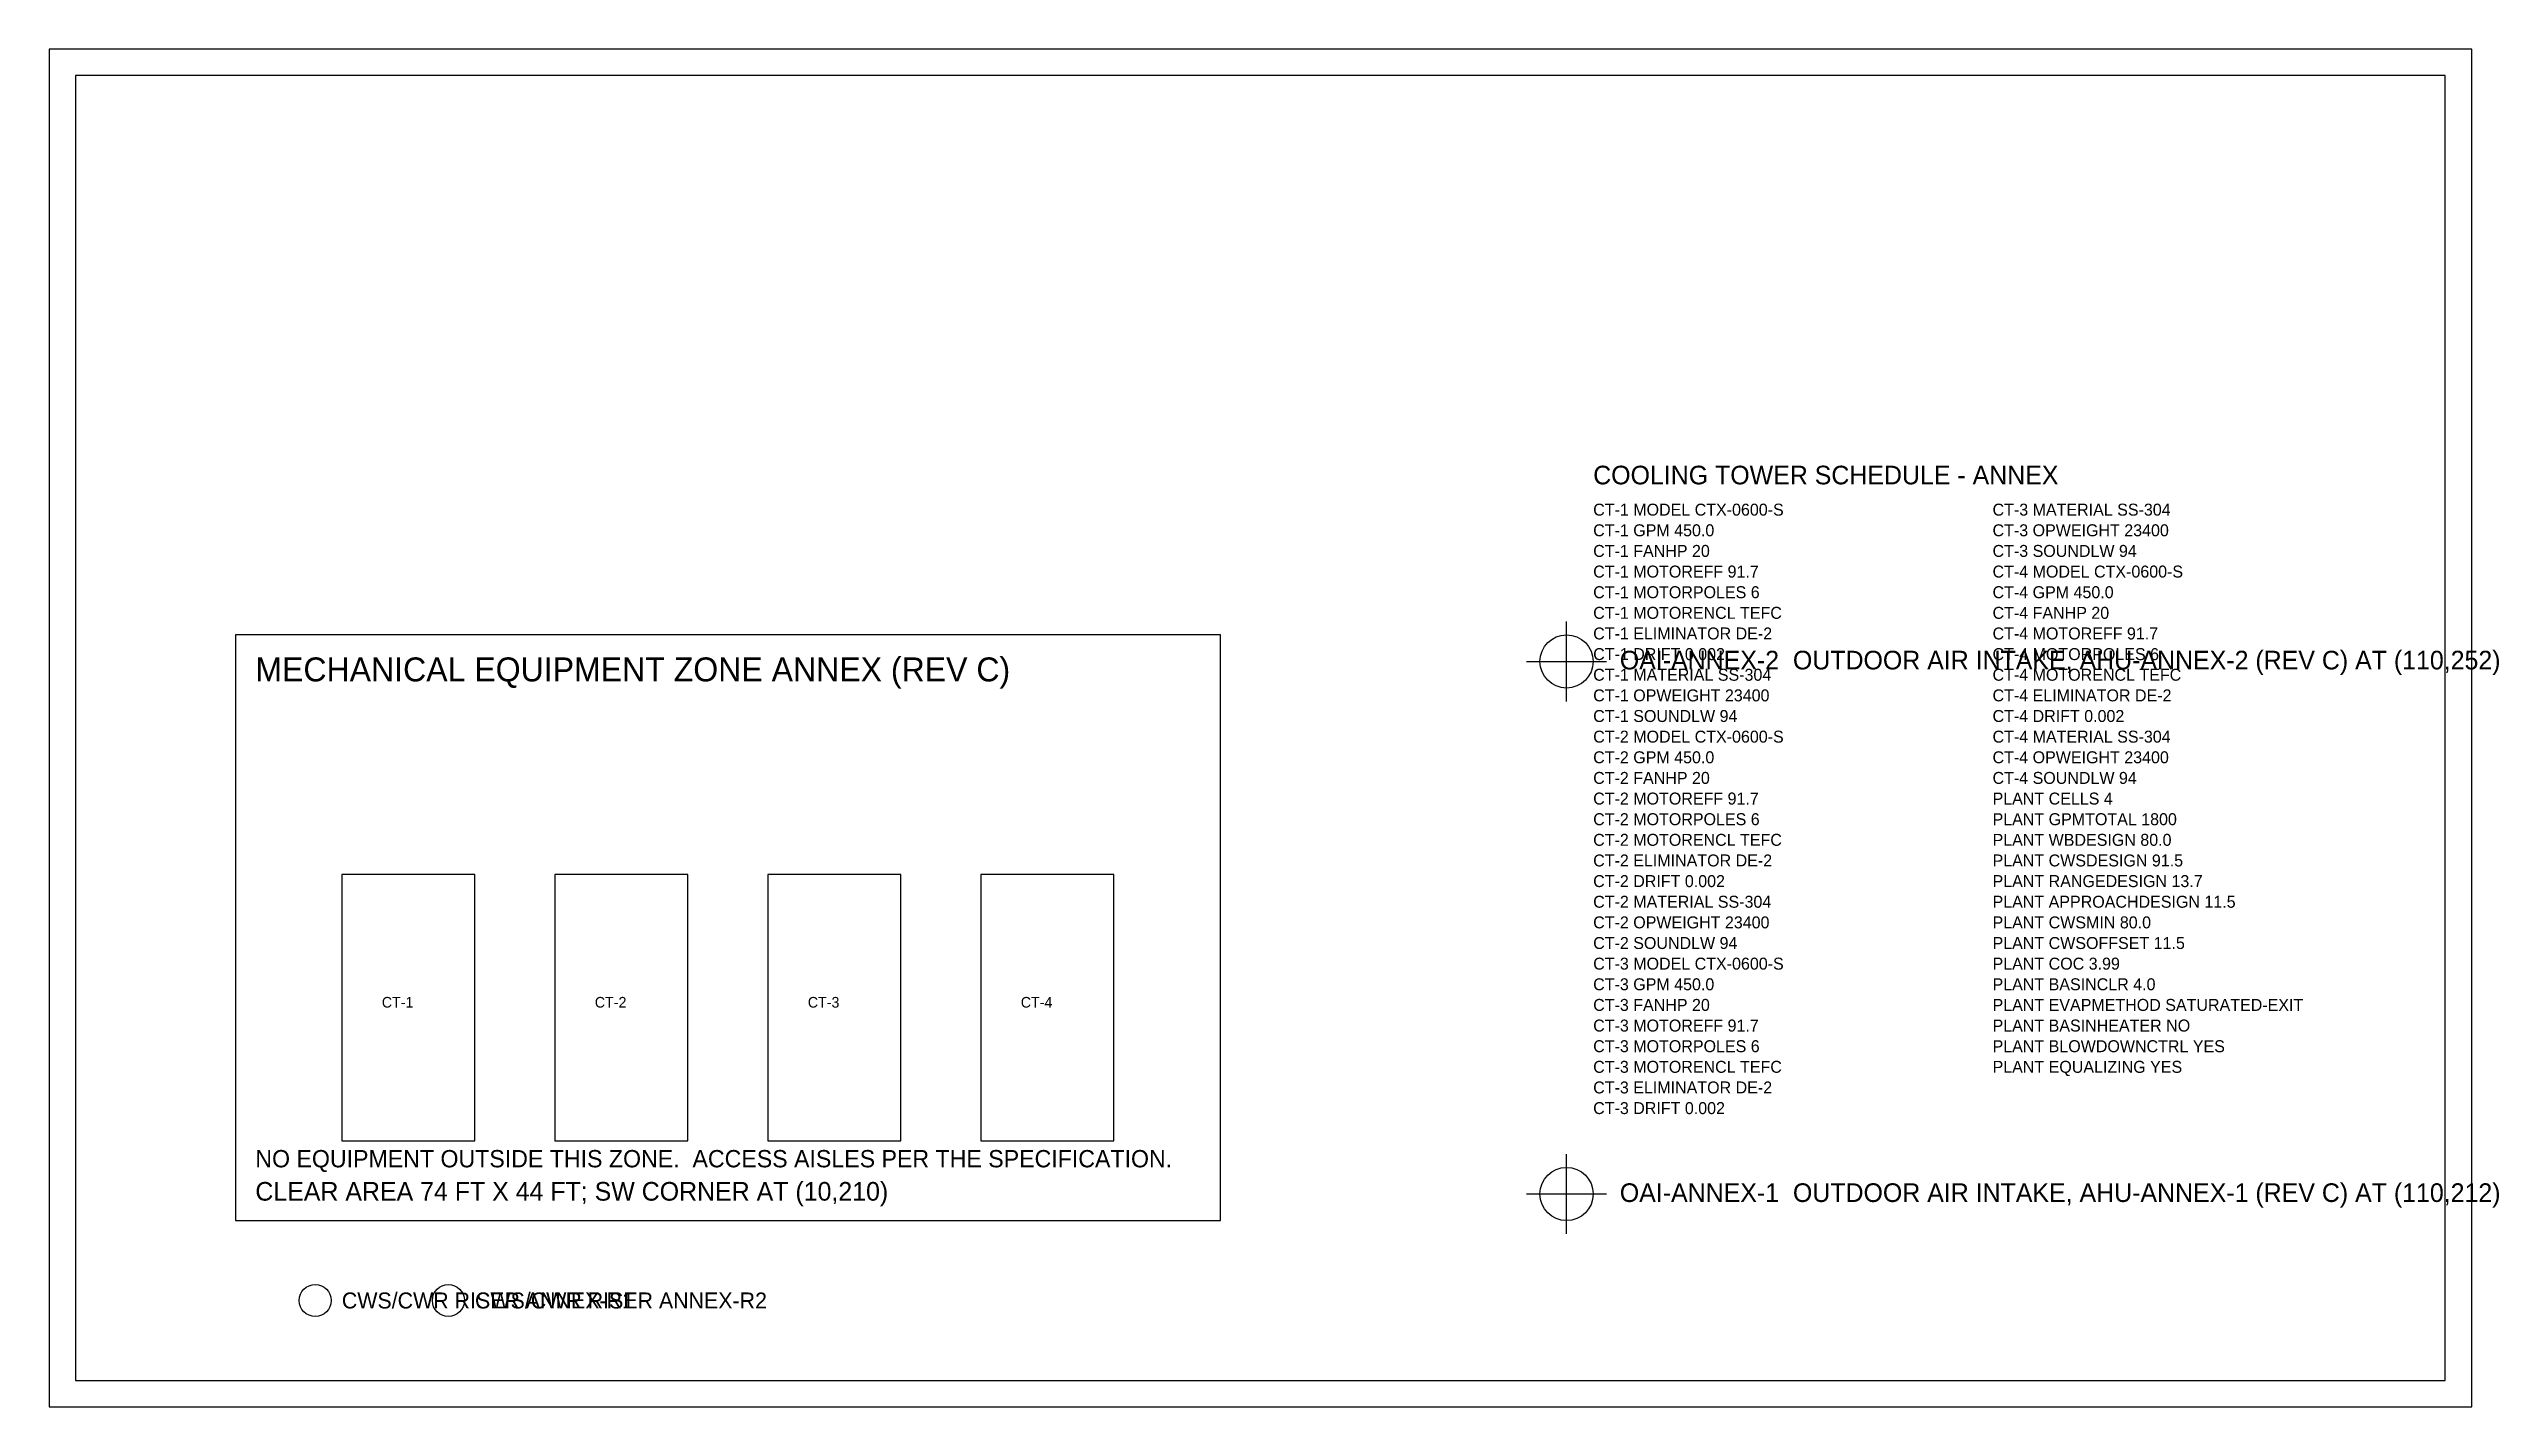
# Model space of a CAD drawing. Header units: metres. Extents: x -10 to 180, y -70 to 298.
# Drawn here: x -4 to 180, y 196 to 298 of the extents above.
import ezdxf

# ---------------------------------------------------------------- set-up
doc = ezdxf.new("R2010")
doc.units = ezdxf.units.M
for name, color, linetype in [('A-ROOF-OTLN', 9, 'Continuous'), ('A-ROOF-PRPT', 9, 'Continuous'), ('G-ANNO', 7, 'Continuous'), ('M-CTWR-PLAN', 3, 'Continuous'), ('M-CTWR-SCHD', 2, 'Continuous'), ('M-CWTR-RISR', 8, 'Continuous'), ('M-EQPM-INTK', 8, 'Continuous'), ('M-EQPM-ZONE', 8, 'Continuous')]:
    doc.layers.add(name, color=color, linetype=linetype)

msp = doc.modelspace()

# ---------------------------------------------------------------- linework, layer by layer
at = {"layer": 'A-ROOF-OTLN'}
msp.add_lwpolyline([(-4, 196), (178, 196), (178, 298), (-4, 298)], close=True, dxfattribs=at)
at = {"layer": 'A-ROOF-PRPT'}
msp.add_lwpolyline([(-2, 198), (176, 198), (176, 296), (-2, 296)], close=True, dxfattribs=at)
at = {"layer": 'M-CTWR-PLAN'}
for points in [[(18, 216), (28, 216), (28, 236), (18, 236)], [(34, 216), (44, 216), (44, 236), (34, 236)], [(50, 216), (60, 216), (60, 236), (50, 236)], [(66, 216), (76, 216), (76, 236), (66, 236)]]:
    msp.add_lwpolyline(points, close=True, dxfattribs=at)
at = {"layer": 'M-CWTR-RISR'}
for centre in [(16, 204), (26, 204)]:
    msp.add_circle(centre, 1.2, dxfattribs=at)
at = {"layer": 'M-EQPM-INTK'}
for p, q in [((110, 249), (110, 255)), ((107, 252), (113, 252)), ((110, 209), (110, 215)), ((107, 212), (113, 212))]:
    msp.add_line(p, q, dxfattribs=at)
for centre in [(110, 252), (110, 212)]:
    msp.add_circle(centre, 2, dxfattribs=at)
at = {"layer": 'M-EQPM-ZONE'}
msp.add_lwpolyline([(10, 210), (84, 210), (84, 254), (10, 254)], close=True, dxfattribs=at)

# ---------------------------------------------------------------- texts
at = {"layer": 'G-ANNO'}
msp.add_text('COOLING TOWER SCHEDULE - ANNEX', height=1.4, dxfattribs=at).set_placement((112, 265.3))
at = {"layer": 'M-CTWR-PLAN'}
for s, p in [('CT-1', (21, 226)), ('CT-2', (37, 226)), ('CT-3', (53, 226)), ('CT-4', (69, 226))]:
    msp.add_text(s, height=0.8, dxfattribs=at).set_placement(p)
at = {"layer": 'M-CTWR-SCHD'}
for s, p in [('CT-1 MODEL CTX-0600-S', (112, 262.95)), ('CT-3 MATERIAL SS-304', (142, 262.95)), ('CT-1 GPM 450.0', (112, 261.4)), ('CT-3 OPWEIGHT 23400', (142, 261.4)), ('CT-1 FANHP 20', (112, 259.85)), ('CT-3 SOUNDLW 94', (142, 259.85)), ('CT-1 MOTOREFF 91.7', (112, 258.3)), ('CT-1 MOTORPOLES 6', (112, 256.75)), ('CT-4 MODEL CTX-0600-S', (142, 258.3)), ('CT-4 GPM 450.0', (142, 256.75)), ('CT-1 MOTORENCL TEFC', (112, 255.2)), ('CT-4 FANHP 20', (142, 255.2)), ('CT-1 ELIMINATOR DE-2', (112, 253.65)), ('CT-4 MOTOREFF 91.7', (142, 253.65)), ('CT-1 DRIFT 0.002', (112, 252.1)), ('CT-4 MOTORPOLES 6', (142, 252.1)), ('CT-1 MATERIAL SS-304', (112, 250.55)), ('CT-4 MOTORENCL TEFC', (142, 250.55)), ('CT-1 OPWEIGHT 23400', (112, 249)), ('CT-4 ELIMINATOR DE-2', (142, 249)), ('CT-1 SOUNDLW 94', (112, 247.45)), ('CT-2 MODEL CTX-0600-S', (112, 245.9)), ('CT-4 DRIFT 0.002', (142, 247.45)), ('CT-4 MATERIAL SS-304', (142, 245.9)), ('CT-2 GPM 450.0', (112, 244.35)), ('CT-4 OPWEIGHT 23400', (142, 244.35)), ('CT-2 FANHP 20', (112, 242.8)), ('CT-4 SOUNDLW 94', (142, 242.8)), ('CT-2 MOTOREFF 91.7', (112, 241.25)), ('PLANT CELLS 4', (142, 241.25)), ('CT-2 MOTORPOLES 6', (112, 239.7)), ('PLANT GPMTOTAL 1800', (142, 239.7)), ('CT-2 MOTORENCL TEFC', (112, 238.15)), ('CT-2 ELIMINATOR DE-2', (112, 236.6)), ('PLANT WBDESIGN 80.0', (142, 238.15)), ('PLANT CWSDESIGN 91.5', (142, 236.6)), ('CT-2 DRIFT 0.002', (112, 235.05)), ('PLANT RANGEDESIGN 13.7', (142, 235.05)), ('CT-2 MATERIAL SS-304', (112, 233.5)), ('PLANT APPROACHDESIGN 11.5', (142, 233.5)), ('CT-2 OPWEIGHT 23400', (112, 231.95)), ('PLANT CWSMIN 80.0', (142, 231.95)), ('CT-2 SOUNDLW 94', (112, 230.4)), ('PLANT CWSOFFSET 11.5', (142, 230.4)), ('CT-3 MODEL CTX-0600-S', (112, 228.85)), ('PLANT COC 3.99', (142, 228.85)), ('CT-3 GPM 450.0', (112, 227.3)), ('CT-3 FANHP 20', (112, 225.75)), ('PLANT BASINCLR 4.0', (142, 227.3)), ('PLANT EVAPMETHOD SATURATED-EXIT', (142, 225.75)), ('CT-3 MOTOREFF 91.7', (112, 224.2)), ('PLANT BASINHEATER NO', (142, 224.2)), ('CT-3 MOTORPOLES 6', (112, 222.65)), ('PLANT BLOWDOWNCTRL YES', (142, 222.65)), ('CT-3 MOTORENCL TEFC', (112, 221.1)), ('PLANT EQUALIZING YES', (142, 221.1)), ('CT-3 ELIMINATOR DE-2', (112, 219.55)), ('CT-3 DRIFT 0.002', (112, 218))]:
    msp.add_text(s, height=0.9, dxfattribs=at).set_placement(p)
at = {"layer": 'M-CWTR-RISR'}
for s, p in [('CWS/CWR RISER ANNEX-R1', (18, 203.4)), ('CWS/CWR RISER ANNEX-R2', (28, 203.4))]:
    msp.add_text(s, height=1.2, dxfattribs=at).set_placement(p)
at = {"layer": 'M-EQPM-INTK'}
for s, p in [('OAI-ANNEX-2  OUTDOOR AIR INTAKE, AHU-ANNEX-2 (REV C) AT (110,252)', (114, 251.4)), ('OAI-ANNEX-1  OUTDOOR AIR INTAKE, AHU-ANNEX-1 (REV C) AT (110,212)', (114, 211.4))]:
    msp.add_text(s, height=1.4, dxfattribs=at).set_placement(p)
at = {"layer": 'M-EQPM-ZONE'}
for s, height, p in [('MECHANICAL EQUIPMENT ZONE ANNEX (REV C)', 1.8, (11.5, 250.5)), ('NO EQUIPMENT OUTSIDE THIS ZONE.  ACCESS AISLES PER THE SPECIFICATION.', 1.3, (11.5, 214)), ('CLEAR AREA 74 FT X 44 FT; SW CORNER AT (10,210)', 1.4, (11.5, 211.5))]:
    msp.add_text(s, height=height, dxfattribs=at).set_placement(p)

doc.saveas('drawing.dxf')
